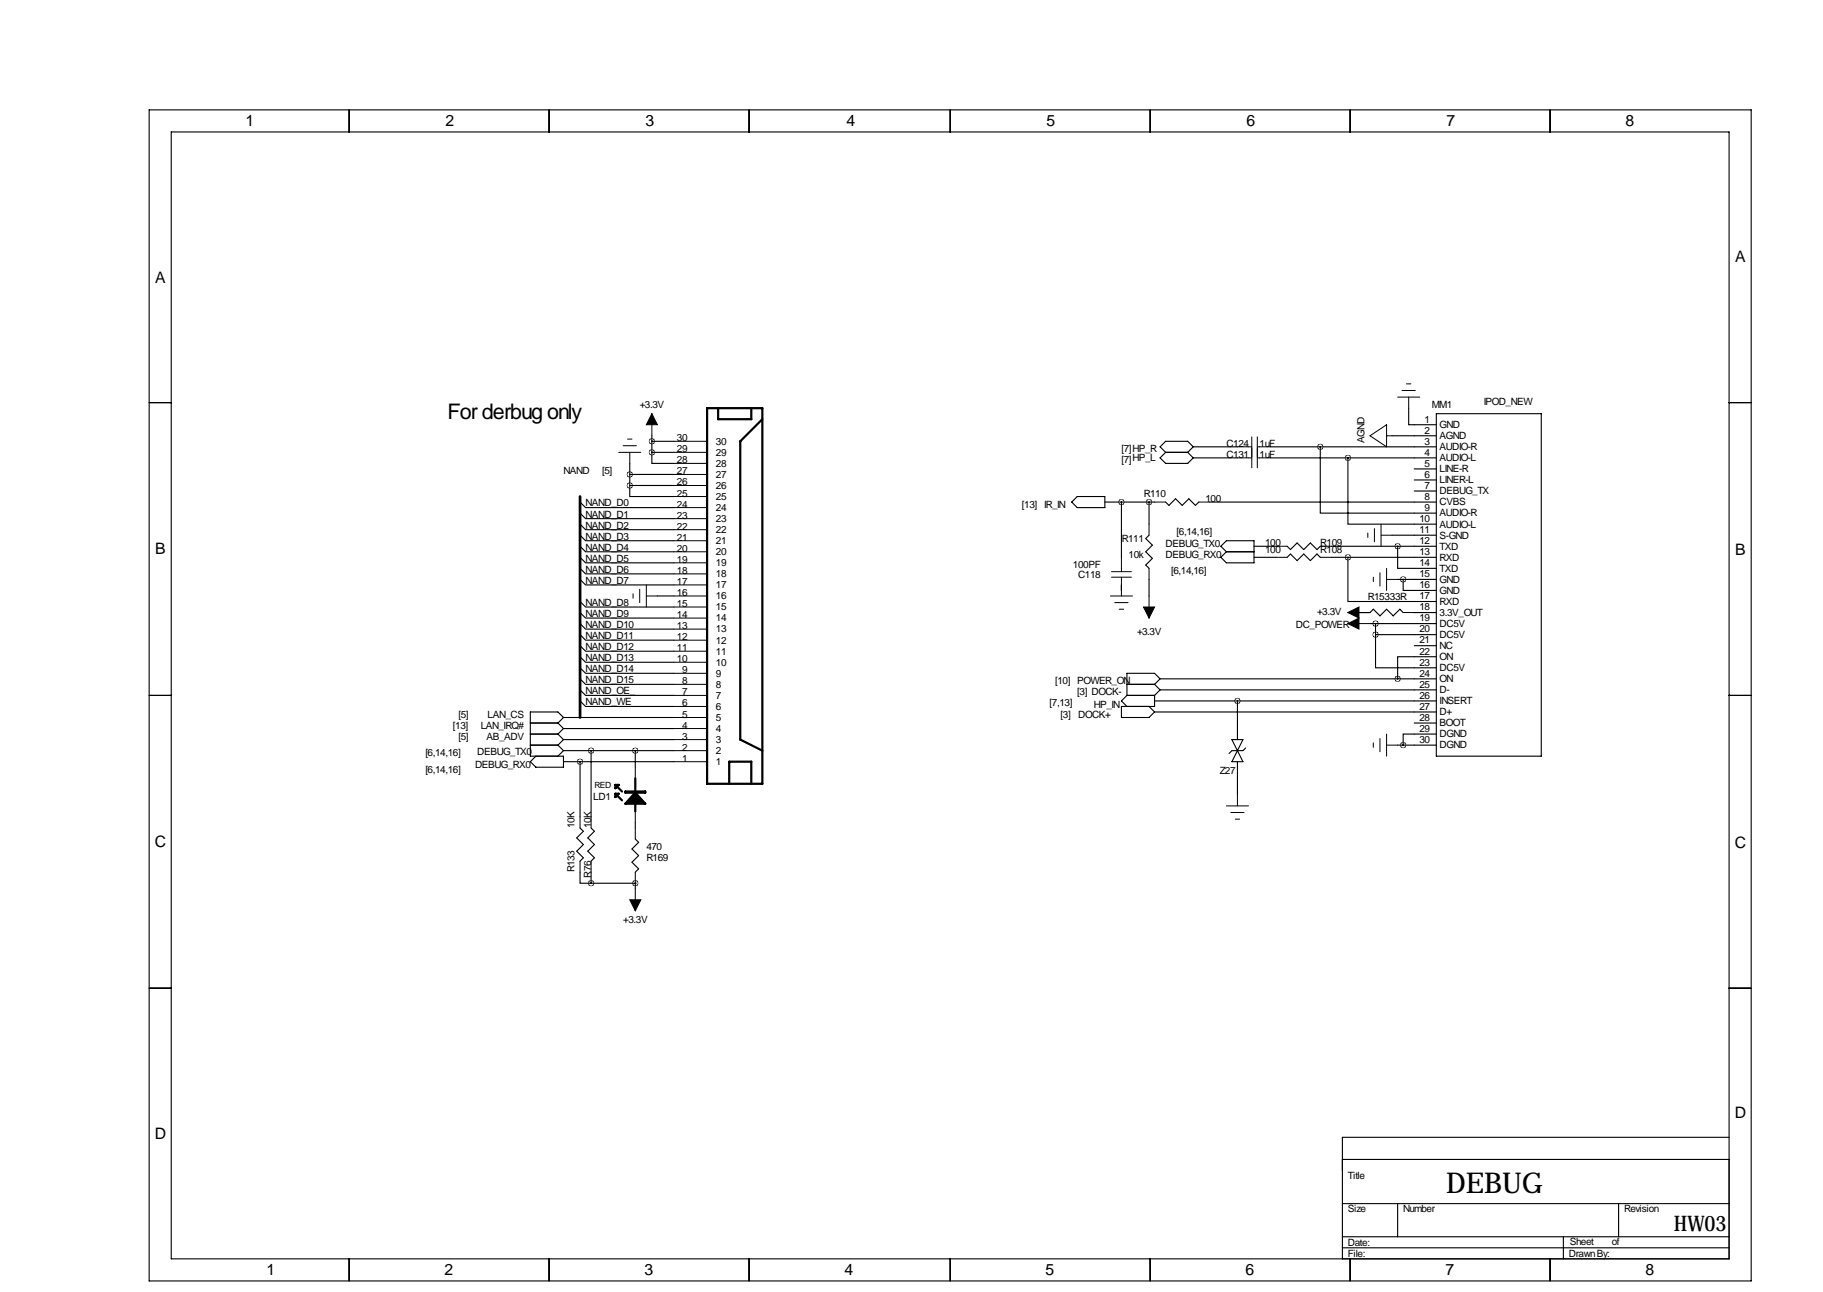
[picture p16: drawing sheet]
<svg xmlns="http://www.w3.org/2000/svg" width="419mm" height="297mm" viewBox="0 0 419 297" stroke-linecap="round" stroke-linejoin="round" font-family="sans-serif">
<defs><g id="words">
<text font-size="6.6" x="332.5" y="274.2">DEBUG</text>
<g font-size="4.9">
<text x="102.9" y="96.4">For derbug only</text>
<text x="384.8" y="283.1">HW03</text>
</g>
<g font-size="3.6">
<text x="56.5" y="29">1</text>
<text x="102.4" y="29">2</text>
<text x="148.4" y="29">3</text>
<text x="194.6" y="29">4</text>
<text x="240.6" y="29">5</text>
<text x="286.6" y="29">6</text>
<text x="332.6" y="29">7</text>
<text x="373.7" y="29">8</text>
<text x="35.7" y="65.1">A</text>
<text x="398.9" y="60.3">A</text>
<text x="35.7" y="127.3">B</text>
<text x="398.9" y="127.6">B</text>
<text x="35.6" y="194.6">C</text>
<text x="398.8" y="194.9">C</text>
<text x="398.8" y="257.1">D</text>
<text x="35.6" y="261.9">D</text>
<text x="61.3" y="293.2">1</text>
<text x="102.2" y="293.2">2</text>
<text x="148.2" y="293.2">3</text>
<text x="194.1" y="293.2">4</text>
<text x="240.4" y="293.2">5</text>
<text x="286.3" y="293.2">6</text>
<text x="332.3" y="293.2">7</text>
<text x="378.3" y="293.2">8</text>
</g>
<g font-size="2.3">
<text x="147.1" y="93.8">+3.3V</text>
<text x="329.2" y="93.8">MM1</text>
<text x="341.1" y="93.1">IPOD_NEW</text>
<text x="155.6" y="101.5">30</text>
<text x="313.7" y="101.9" transform="rotate(-90 313.7 101.9)">AGND</text>
<text x="327.5" y="97.1">1</text>
<text x="327.5" y="99.7">2</text>
<text x="331" y="98.4">GND</text>
<text x="331" y="101">AGND</text>
<text x="155.6" y="106.5">28</text>
<text x="155.6" y="104">29</text>
<text x="164.6" y="107.3">28</text>
<text x="164.6" y="104.8">29</text>
<text x="164.6" y="102.2">30</text>
<text x="257.8" y="106.5">[7]HP_L</text>
<text x="257.8" y="104">[7]HP_R</text>
<text x="281.9" y="102.7">C124</text>
<text x="281.9" y="105.3">C131</text>
<text x="289.6" y="102.7">1uF</text>
<text x="289.6" y="105.3">1uF</text>
<text x="327.5" y="102.2">3</text>
<text x="327.5" y="104.8">4</text>
<text x="327.5" y="107.3">5</text>
<text x="331" y="103.5">AUDIO-R</text>
<text x="331" y="106">AUDIO-L</text>
<text x="129.5" y="109.1">NAND</text>
<text x="138.4" y="109">[5]</text>
<text x="155.6" y="111.6">26</text>
<text x="155.6" y="109.1">27</text>
<text x="164.6" y="112.4">26</text>
<text x="164.6" y="109.8">27</text>
<text x="327.5" y="109.8">6</text>
<text x="327.5" y="112.4">7</text>
<text x="331" y="108.6">LINE-R</text>
<text x="331" y="111.1">LINER-L</text>
<text x="331" y="113.7">DEBUG_TX</text>
<text x="134.6" y="116.4">NAND_D0</text>
<text x="134.6" y="119">NAND_D1</text>
<text x="155.6" y="119.2">23</text>
<text x="155.6" y="116.7">24</text>
<text x="155.6" y="114.2">25</text>
<text x="164.6" y="117.5">24</text>
<text x="164.6" y="114.9">25</text>
<text x="234.9" y="116.7">[13]</text>
<text x="240" y="116.7">IR_IN</text>
<text x="263" y="114.2">R110</text>
<text x="277.1" y="115.4">100</text>
<text x="327.5" y="114.9">8</text>
<text x="327.5" y="117.5">9</text>
<text x="331" y="116.2">CVBS</text>
<text x="331" y="118.7">AUDIO-R</text>
<text x="134.6" y="121.5">NAND_D2</text>
<text x="134.6" y="124.1">NAND_D3</text>
<text x="155.6" y="124.3">21</text>
<text x="155.6" y="121.8">22</text>
<text x="164.6" y="125.1">21</text>
<text x="164.6" y="122.5">22</text>
<text x="164.6" y="120">23</text>
<text x="257.9" y="124.6">R111</text>
<text x="268" y="125.9">DEBUG_TX0</text>
<text x="270.5" y="123">[6,14,16]</text>
<text x="290.8" y="125.6">100</text>
<text x="303.5" y="125.6">R109</text>
<text x="326.3" y="120">10</text>
<text x="326.3" y="122.5">11</text>
<text x="326.3" y="125.1">12</text>
<text x="331" y="121.3">AUDIO-L</text>
<text x="331" y="123.8">S-GND</text>
<text x="134.6" y="126.6">NAND_D4</text>
<text x="134.6" y="129.1">NAND_D5</text>
<text x="134.6" y="131.7">NAND_D6</text>
<text x="155.6" y="131.9">18</text>
<text x="155.6" y="129.4">19</text>
<text x="155.6" y="126.9">20</text>
<text x="164.6" y="130.2">19</text>
<text x="164.6" y="127.6">20</text>
<text x="246.7" y="130.7">100PF</text>
<text x="259.5" y="128.4">10k</text>
<text x="268" y="128.4">DEBUG_RX0</text>
<text x="269.2" y="131.9">[6,14,16]</text>
<text x="290.8" y="127.1">100</text>
<text x="303.5" y="127.1">R108</text>
<text x="326.3" y="127.6">13</text>
<text x="326.3" y="130.2">14</text>
<text x="331" y="126.4">TXD</text>
<text x="331" y="128.9">RXD</text>
<text x="331" y="131.4">TXD</text>
<text x="134.6" y="134.2">NAND_D7</text>
<text x="155.6" y="137">16</text>
<text x="155.6" y="134.5">17</text>
<text x="164.6" y="137.8">16</text>
<text x="164.6" y="135.2">17</text>
<text x="164.6" y="132.7">18</text>
<text x="247.8" y="133">C118</text>
<text x="326.3" y="132.7">15</text>
<text x="326.3" y="135.2">16</text>
<text x="326.3" y="137.8">17</text>
<text x="331" y="134">GND</text>
<text x="331" y="136.5">GND</text>
<text x="134.6" y="139.3">NAND_D8</text>
<text x="134.6" y="141.8">NAND_D9</text>
<text x="155.6" y="142.1">14</text>
<text x="155.6" y="139.6">15</text>
<text x="164.6" y="142.9">14</text>
<text x="164.6" y="140.3">15</text>
<text x="302.8" y="141.3">+3.3V</text>
<text x="314.5" y="138">R15333R</text>
<text x="326.3" y="140.3">18</text>
<text x="326.3" y="142.9">19</text>
<text x="331" y="139.1">RXD</text>
<text x="331" y="141.6">3.3V_OUT</text>
<text x="134.6" y="144.4">NAND_D10</text>
<text x="134.6" y="146.9">NAND_D11</text>
<text x="134.6" y="149.5">NAND_D12</text>
<text x="155.6" y="149.7">11</text>
<text x="155.6" y="147.2">12</text>
<text x="155.6" y="144.6">13</text>
<text x="164.6" y="147.9">12</text>
<text x="164.6" y="145.4">13</text>
<text x="261.4" y="145.9">+3.3V</text>
<text x="297.9" y="144.4">DC_POWER</text>
<text x="326.3" y="145.4">20</text>
<text x="326.3" y="147.9">21</text>
<text x="331" y="144.1">DC5V</text>
<text x="331" y="146.7">DC5V</text>
<text x="331" y="149.2">NC</text>
<text x="134.6" y="152">NAND_D13</text>
<text x="134.6" y="154.5">NAND_D14</text>
<text x="155.6" y="152.3">10</text>
<text x="156.8" y="154.8">9</text>
<text x="164.6" y="155.6">9</text>
<text x="164.6" y="153">10</text>
<text x="164.6" y="150.5">11</text>
<text x="326.3" y="150.5">22</text>
<text x="326.3" y="153">23</text>
<text x="326.3" y="155.6">24</text>
<text x="331" y="151.8">ON</text>
<text x="331" y="154.3">DC5V</text>
<text x="134.6" y="157.1">NAND_D15</text>
<text x="134.6" y="159.6">NAND_OE_</text>
<text x="156.8" y="159.9">7</text>
<text x="156.8" y="157.3">8</text>
<text x="164.6" y="160.6">7</text>
<text x="164.6" y="158.1">8</text>
<text x="242.6" y="157.3">[10]</text>
<text x="247.6" y="159.9">[3] DOCK-</text>
<text x="247.6" y="157.3">POWER_ON</text>
<text x="326.3" y="158.1">25</text>
<text x="326.3" y="160.6">26</text>
<text x="331" y="156.8">ON</text>
<text x="331" y="159.4">D-</text>
<text x="331" y="161.9">INSERT</text>
<text x="104.1" y="167.5">[13]</text>
<text x="105.4" y="165">[5]</text>
<text x="110.5" y="167.5">LAN_IRQ#</text>
<text x="112.1" y="165">LAN_CS</text>
<text x="134.6" y="162.2">NAND_WE</text>
<text x="156.8" y="167.5">4</text>
<text x="156.8" y="165">5</text>
<text x="156.8" y="162.4">6</text>
<text x="164.6" y="165.7">5</text>
<text x="164.6" y="163.2">6</text>
<text x="241.3" y="162.4">[7,13]</text>
<text x="243.8" y="165">[3]</text>
<text x="247.9" y="165">DOCK+</text>
<text x="251.5" y="162.7">HP_IN</text>
<text x="326.3" y="163.2">27</text>
<text x="326.3" y="165.7">28</text>
<text x="331" y="164.5">D+</text>
<text x="331" y="167">BOOT</text>
<text x="97.8" y="173.8">[6,14,16]</text>
<text x="105.4" y="170">[5]</text>
<text x="109.7" y="173.6">DEBUG_TX0</text>
<text x="111.8" y="170">AB_ADV</text>
<text x="156.8" y="172.6">2</text>
<text x="156.8" y="170">3</text>
<text x="164.6" y="173.3">2</text>
<text x="164.6" y="170.8">3</text>
<text x="164.6" y="168.3">4</text>
<text x="326.3" y="168.3">29</text>
<text x="326.3" y="170.8">30</text>
<text x="331" y="169.5">DGND</text>
<text x="331" y="172.1">DGND</text>
<text x="97.8" y="177.7">[6,14,16]</text>
<text x="109.2" y="176.7">DEBUG_RX0</text>
<text x="156.8" y="175.1">1</text>
<text x="164.6" y="175.9">1</text>
<text x="280.4" y="177.9">Z27</text>
<text x="136.4" y="184">LD1</text>
<text x="132.1" y="190.4" transform="rotate(-90 132.1 190.4)">10K</text>
<text x="135.9" y="190.4" transform="rotate(-90 135.9 190.4)">10K</text>
<text x="148.6" y="198">R169</text>
<text x="148.6" y="195.4">470</text>
<text x="132.1" y="200.5" transform="rotate(-90 132.1 200.5)">R133</text>
<text x="135.9" y="201.8" transform="rotate(-90 135.9 201.8)">R76</text>
<text x="143.3" y="212.2">+3.3V</text>
<text x="309.9" y="271.1">Title</text>
<text x="309.9" y="278.8">Size</text>
<text x="322.6" y="278.8">Number</text>
<text x="373.4" y="278.8">Revision</text>
<text x="309.9" y="286.4">Date:</text>
<text x="360.9" y="286.1">Sheet</text>
<text x="370.5" y="286.1">of</text>
<text x="309.9" y="288.9">File:</text>
<text x="360.7" y="288.9">Drawn By:</text>
</g>
<text font-size="2" x="136.7" y="181.3">RED</text>
</g></defs>
<g fill="none" stroke="#000" stroke-width=".25">
<path d="M34.3 25.3h368.3v269.2h-368.3zM39.4 30.3h358.1v259.1h-358.1zM80.3 25.3v5M126.2 25.3v5M172.2 25.3v5M218.4 25.3v5M264.4 25.3v5M310.4 25.3v5M356.4 25.3v5M34.3 92.6h5.1M323.8 93.8v3.8h6.4M330.2 95.1h24.1v78.7h-24.1z"/>
<path d="M397.5 92.6h5.1M133.3 115.4l1.3 1.3h20.3M133.3 118l1.3 1.2h20.3M144.8 111.6v2.6h10.1M144.8 111.6h10.1M144.8 106.5v5.1M144.8 109.1h10.1M149.9 104v2.5h5M149.9 104h5M149.9 101.5h5M149.9 100.2v3.8M247.6 114.2h6.4v2.5h-6.4l-1.2-1.3z"/>
<path d="M254 115.4h11.4M257.8 115.4v12.7M264.2 115.4v5.1M268 115.4l.7 .8 1.6-1.5 1.5 1.5 1.5-1.5 1.5 1.5 .8-.8M268 104l-1.3 1.3 1.3 1.2h5l1.3-1.2M268 104h5M273 104l1.3 1.3M274.3 102.7h10.2M274.3 105.3h10.2M274.3 102.7l-1.3-1.2h-5l-1.3 1.2 1.3 1.3M274.3 102.7l-1.3 1.3M278.1 115.4h52.1"/>
<path d="M292.1 102.7h38.1M292.1 105.3h38.1M303.5 102.7v15.3h26.7M309.9 105.3v15.2h20.3M320 100.2h10.2M325.1 107.8h5.1M325.1 110.3h5.1M325.1 112.9h5.1M133.3 120.5l1.3 1.3h20.3M133.3 123l1.3 1.3h20.3M133.3 125.6l1.3 1.3h20.3M133.3 128.1l1.3 1.3h20.3"/>
<path d="M133.3 130.7l1.3 1.2h20.3M133.3 133.2l1.3 1.3h20.3M133.3 138.3l1.3 1.3h20.3M151.1 137h3.8M257.8 134.5v1.2M264.2 123l-.8 .8 1.5 1.5-1.5 1.6 1.5 1.5-1.5 1.5 .8 .8M264.2 133.2v3.8M280.7 125.6l1.2-1.3h6.4v5.1h-6.4l-1.2-1.3 1.2-1.2zM281.9 126.9h6.4M288.3 125.6h5.1M288.3 128.1h5.1M295.9 128.1l.8-.7 1.5 1.5 1.5-1.5 1.5 1.5 1.6-1.5 .7 .7"/>
<path d="M295.9 125.6l.8 .8 1.5-1.6 1.5 1.6 1.5-1.6 1.6 1.6 .7-.8M306.1 125.6h24.1M306.1 128.1h24.1M309.9 128.1v10.2h20.3M320 123h10.2M321.3 125.6v5.1h8.9M321.3 133.2h8.9M322.6 133.2v2.5h7.6M34.3 159.9h5.1M133.3 140.8l1.3 1.3h20.3M133.3 143.4l1.3 1.2h20.3M133.3 145.9l1.3 1.3h20.3"/>
<path d="M133.3 148.4l1.3 1.3h20.3M133.3 151l1.3 1.3h20.3M133.3 153.5l1.3 1.3h20.3M133.3 156.1l1.3 1.2h20.3M133.3 158.6l1.3 1.3h20.3M259.1 159.9h6.3M259.1 159.9l-1.3 1.2 1.3 1.3M259.1 157.3h6.3M265.4 159.9v2.5h-7.6v2.6h6.4l1.2-1.3M265.4 157.3l1.3 1.3M266.7 156.1h63.5M266.7 158.6h63.5"/>
<path d="M266.7 156.1l-1.3-1.3h-6.3v5.1M266.7 158.6l-1.3 1.3M266.7 156.1l-1.3 1.2M312.4 140.8h2.6l.7-.7 1.5 1.5 1.6-1.5 1.5 1.5 1.5-1.5 .8 .7M315 143.4h15.2M316.2 145.9v7.6h14M316.2 145.9h14M316.2 143.4v2.5M325.1 140.8h.1M325.1 140.8h5.1M325.1 148.4h5.1M330.2 151h-8.9v5.1"/>
<path d="M397.5 159.9h5.1M121.9 166.2h6.4M121.9 168.8h6.4M121.9 171.3h6.4M128.3 168.8l1.2 1.2M128.3 166.2l1.2 1.3M128.3 171.3l1.2 1.3M129.5 175.1h25.4M129.5 170h25.4M129.5 172.6h25.4M129.5 165l-1.2-1.3h-6.4v10.1h7.6v2.6h-6.3l-1.3-1.3 1.3-1.3M129.5 165l-1.2 1.2"/>
<path d="M129.5 170l-1.2 1.3M129.5 167.5l-1.2 1.3M129.5 172.6l-1.2 1.2M129.5 165h25.4M129.5 167.5h25.4M133.3 161.1l1.3 1.3h20.3M133.3 175.1v12.7M135.9 172.6v15.2M146 172.6v3.8M264.2 162.4l1.2 1.3M265.4 161.1h64.8M265.4 163.7h64.8"/>
<path d="M283.2 170h2.6l-2.6 5.1h2.6zM284.5 161.1v8.9M284.5 175.1v7.6M286.4 172l-.6 .6h-2.6l-.7 .6M321.3 171.3h8.9M325.1 166.2h5.1M330.2 168.8h-7.6v2.5M133.3 190.4l.8 .7-1.5 1.5 1.5 1.6-1.5 1.5 1.5 1.5-.8 .8M135.9 190.4l.8 .7-1.6 1.5 1.6 1.6-1.6 1.5 1.6 1.5-.8 .8M146 192.9l.8 .8-1.5 1.5 1.5 1.5-1.5 1.5 1.5 1.6-.8 .7M146 189.1v1.3M133.3 200.5v2.6h2.6"/>
<path d="M135.9 200.5v2.6M135.9 203.1h10.1M146 203.1h.1M146 203.1v1.2M34.3 227.2h5.1M397.5 227.2h5.1M308.6 276.7h88.9M308.6 266.6h88.9M321.3 276.7v7.6M372.1 276.7v7.6M397.5 261.5h-88.9v27.9M80.3 289.4v5.1"/>
<path d="M126.2 289.4v5.1M172.2 289.4v5.1M218.4 289.4v5.1M264.4 289.4v5.1M308.6 284.3h88.9M308.6 286.9h88.9M310.4 289.4v5.1M356.4 289.4v5.1M359.4 284.3v5.1"/>
</g>
<g fill="none" stroke="#000" stroke-width=".23">
<path d="M149.9 95.1v5.1M321.3 91.3h5.1M322.3 89.8h3.1M323.3 88.3h1.1M323.8 91.3v2.5M142.2 104h5.1M143.3 102.5h3M144.3 101h1M144.8 104v2.5M154.9 119.2h7.7M154.9 116.7h7.7M154.9 114.2h7.7"/>
<path d="M154.9 111.6h7.7M154.9 109.1h7.7M154.9 106.5h7.7M154.9 104h7.7M154.9 101.5h7.7M265.4 115.4h2.6M275.6 115.4h2.5M284.5 102.7h3.3M284.5 105.3h3.3M287.8 100.4v7.2M289.1 102.7h3M289.1 100.4v7.2"/>
<path d="M289.1 105.3h3M315 100.2l3.8-2.6v5.1zM318.8 100.2h1.2M145.5 136.5v1M147.1 135.5v3M148.6 137h2.5M148.6 134.5v5.1M154.9 139.6h7.7M154.9 137h7.7M154.9 134.5h7.7M154.9 131.9h7.7M154.9 129.4h7.7"/>
<path d="M154.9 126.9h7.7M154.9 124.3h7.7M154.9 121.8h7.7M255.3 137h5M255.5 131.4h4.6M255.5 132.7h4.6M256.3 138.5h3M257.8 128.1v3.3M257.8 132.7v4.3M264.2 120.5v2.5M264.2 130.7v2.5M264.2 137v5.1"/>
<path d="M293.4 128.1h2.5M293.4 125.6h2.5M303.5 128.1h2.6M303.5 125.6h2.6M314.5 122.5v1.1M315.7 132.7v1M316 121.5v3.1M317.2 131.7v3M317.5 123h2.5M317.5 120.5v5.1M318.8 133.2h2.5M318.8 130.7v5"/>
<path d="M154.9 159.9h7.7M154.9 157.3h7.7M154.9 154.8h7.7M154.9 152.3h7.7M154.9 149.7h7.7M154.9 147.2h7.7M154.9 144.6h7.7M154.9 142.1h7.7M257.3 140.1h1M309.9 140.8h5.1M309.9 143.4h5.1M322.6 140.8h2.5"/>
<path d="M146 176.4v2.5M154.9 175.1h7.7M154.9 172.6h7.7M154.9 170h7.7M154.9 167.5h7.7M154.9 165h7.7M154.9 162.4h7.7M315.7 170.8v1M317.2 169.8v3M318.8 168.8v5M318.8 171.3h2.5M133.3 187.8v2.6"/>
<path d="M133.3 198v2.5M135.9 187.8v2.6M135.9 198v2.5M146 186.5v2.6M146 190.4v2.5M281.9 185.3h5.1M283 186.8h3M284 188.3h1M284.5 182.7v2.6M146 200.5v2.6M146 204.3v5.1"/>
</g>
<path d="M162.6 93.8h12.7v86.4h-12.7zM165.1 93.8v2.6h7.6v-2.6M175.3 96.4l-5.1 5.1v68.5l5.1 2.6M146 178.9v7.6M141.5 180.5h.7l-.7 .7zM141.5 182.5h.7l-.7 .7zM142 181l1 1M142 183l1 1M143.8 182h4.5v.2h-4.5zM146 182.2l2.3 2.6h-4.5zM167.6 180.2v-5.1h5.1v5.1" fill="none" stroke="#000" stroke-width=".51"/>
<path d="M141.5 180.5h.7l-.7 .7zM141.5 182.5h.7l-.7 .7zM146 182.2l2.3 2.6h-4.5zM143.8 182h4.5v.2h-4.5z" fill="#000" stroke="#000" stroke-width=".25"/>
<path d="M149.9 95.1l1.2 2.5h-2.5zM262.9 139.6h2.5l-1.2 2.5zM309.9 143.4l2.5-1.3v2.5zM309.9 140.8l2.5-1.2v2.5zM144.8 206.9h2.5l-1.3 2.5z" fill="#000" stroke="#000" stroke-width=".23"/>
<path d="M284.4 161.1a.05 .05 0 0 0 .1 0 .05 .05 0 0 0-.1 0zM149.8 104a.05 .05 0 0 0 .1 0 .05 .05 0 0 0-.1 0zM144.7 111.6a.05 .05 0 0 0 .1 0 .05 .05 0 0 0-.1 0zM144.7 109.1a.05 .05 0 0 0 .1 0 .05 .05 0 0 0-.1 0zM149.8 101.5a.05 .05 0 0 0 .1 0 .05 .05 0 0 0-.1 0zM146 172.6a.05 .05 0 0 0 .1 0 .05 .05 0 0 0-.1 0zM135.8 172.6a.05 .05 0 0 0 .1 0 .05 .05 0 0 0-.1 0zM133.3 175.1a.05 .05 0 0 0 .1 0 .05 .05 0 0 0-.1 0zM146 203.1a.05 .05 0 0 0 .1 0 .05 .05 0 0 0-.1 0zM135.8 203.1a.05 .05 0 0 0 .1 0 .05 .05 0 0 0-.1 0zM322.5 133.2a.05 .05 0 0 0 .1 0 .05 .05 0 0 0-.1 0zM322.5 171.3a.05 .05 0 0 0 .1 0 .05 .05 0 0 0-.1 0zM316.2 145.9a.05 .05 0 0 0 .1 0 .05 .05 0 0 0-.1 0zM316.2 143.4a.05 .05 0 0 0 .1 0 .05 .05 0 0 0-.1 0zM321.3 156.1a.05 .05 0 0 0 .1 0 .05 .05 0 0 0-.1 0zM303.5 102.7a.05 .05 0 0 0 .1 0 .05 .05 0 0 0-.1 0zM309.8 105.3a.05 .05 0 0 0 .1 0 .05 .05 0 0 0-.1 0zM321.3 125.6a.05 .05 0 0 0 .1 0 .05 .05 0 0 0-.1 0zM309.8 128.1a.05 .05 0 0 0 .1 0 .05 .05 0 0 0-.1 0zM264.1 115.4a.05 .05 0 0 0 .1 0 .05 .05 0 0 0-.1 0zM257.8 115.4a.05 .05 0 0 0 .1 0 .05 .05 0 0 0-.1 0z" fill="#000" stroke="#000" stroke-width="1.3"/>
<path d="M133.3 114.2v50.8" fill="none" stroke="#000" stroke-width=".63"/>
<use href="#words"/>
</svg>
